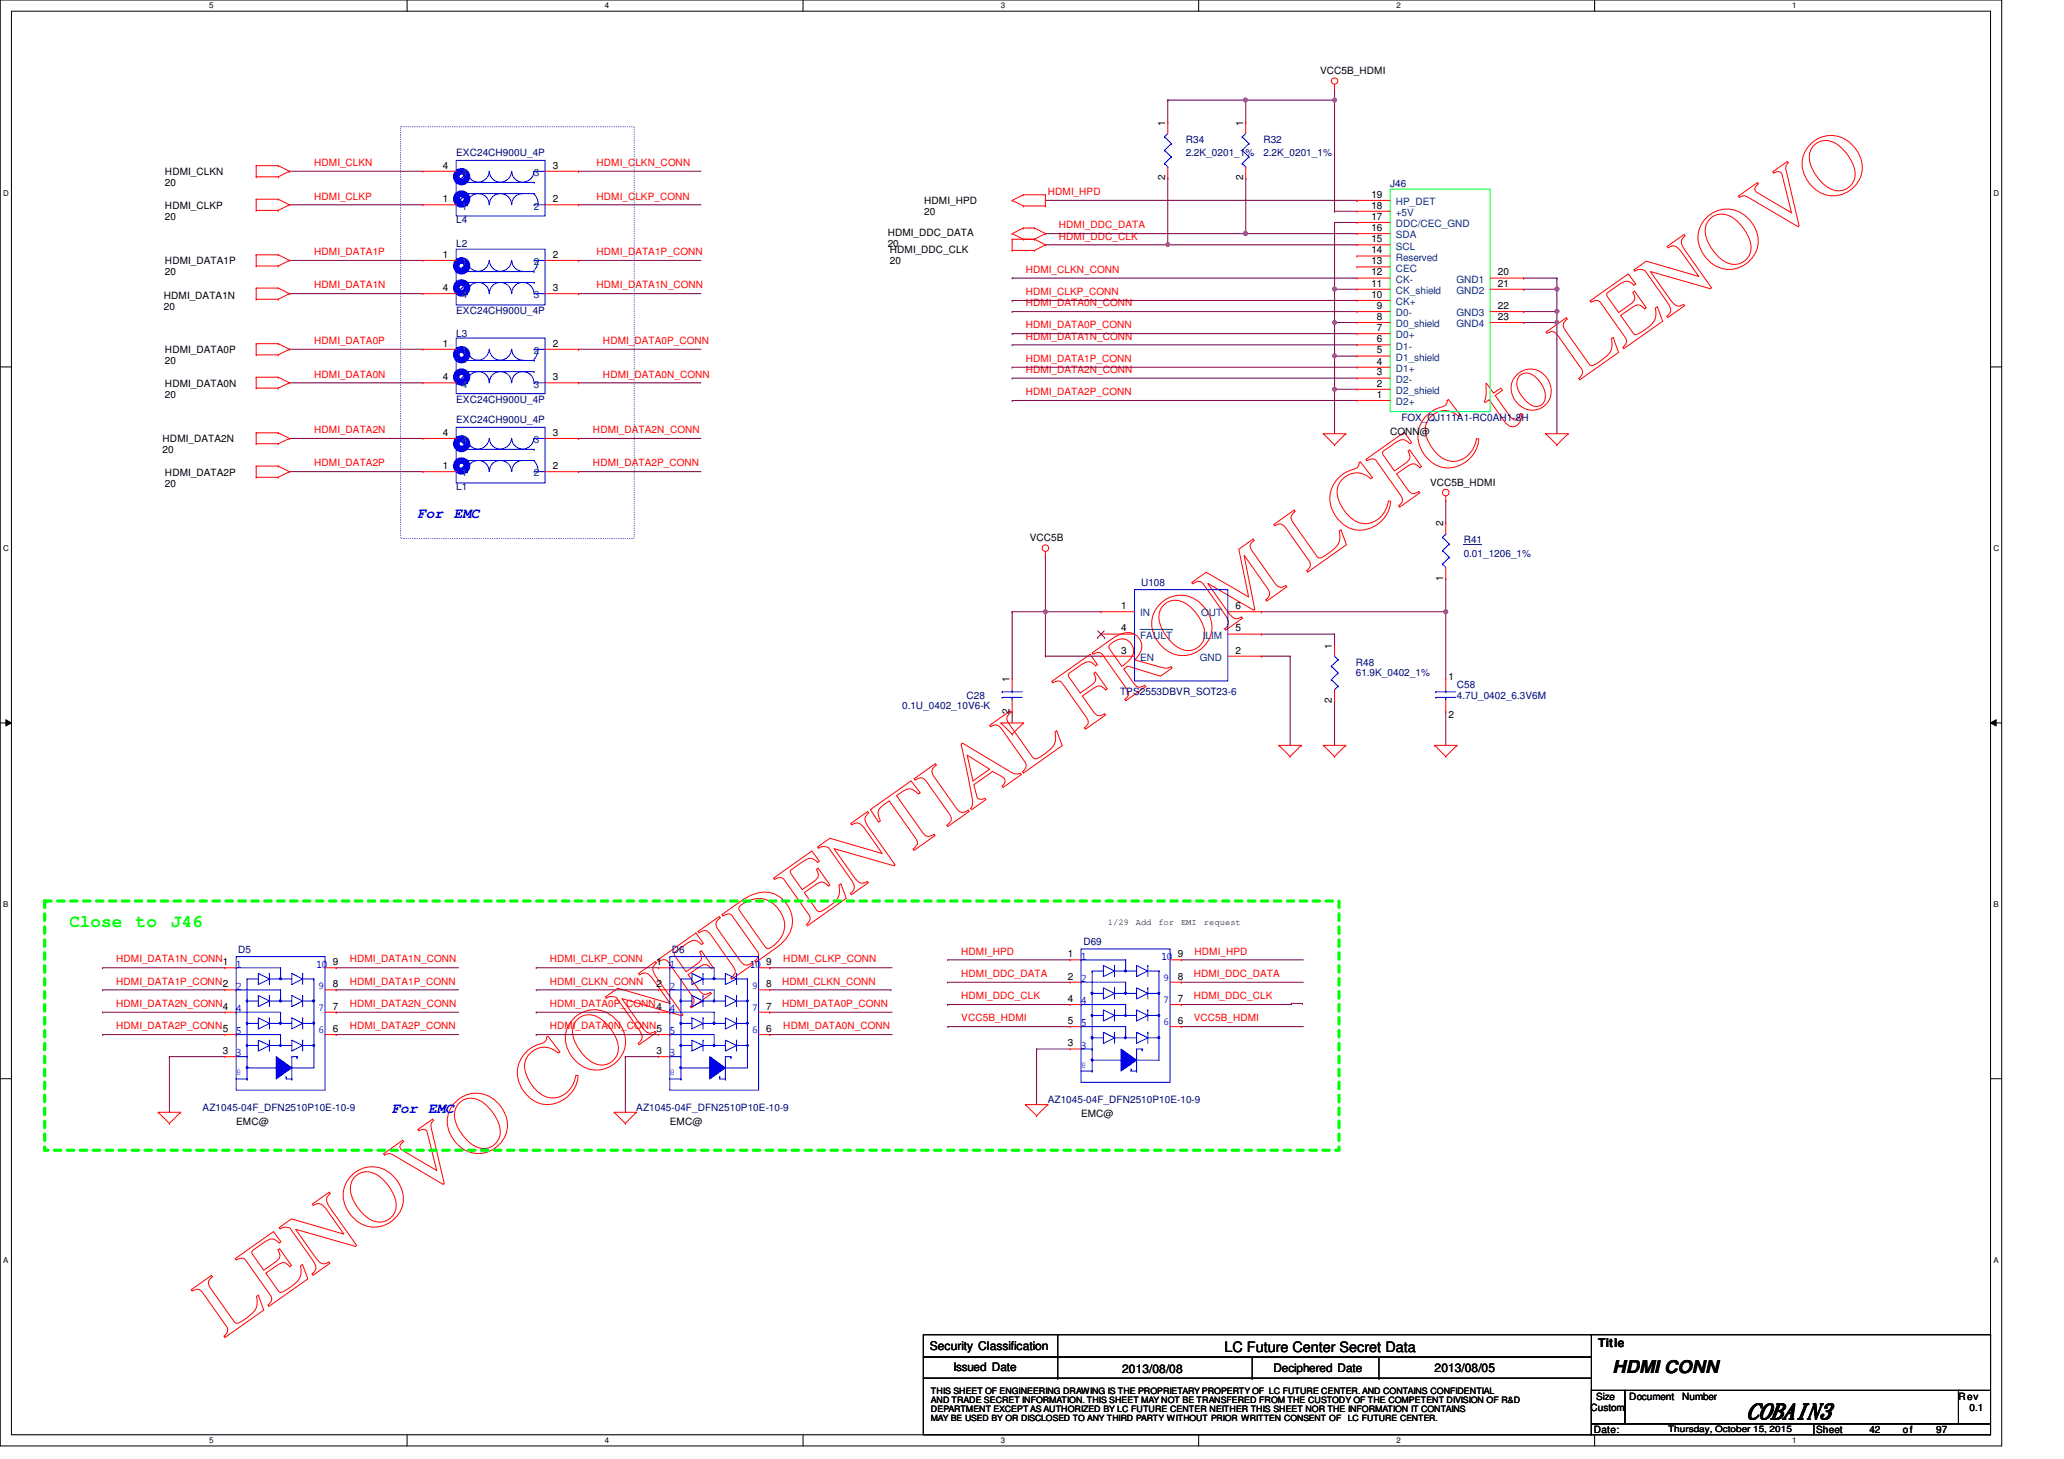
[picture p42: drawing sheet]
<svg xmlns="http://www.w3.org/2000/svg" width="297mm" height="210mm" viewBox="0 0 297 210" stroke-linecap="round" stroke-linejoin="round" font-family="sans-serif">
<defs><g id="words">
<text font-size="12.7" fill="#f00" x="32.2" y="192.5" transform="rotate(-35 32.2 192.5)">LENOVO CONFIDENTIAL FROM LCFC to LENOVO</text>
<text font-size="3.2" x="251.4" y="204">COBAIN3</text>
<g font-size="2.5" fill="#0f0">
<text x="10" y="133.3">Close</text>
<text x="19.6" y="133.3">to</text>
<text x="24.6" y="133.3">J46</text>
</g>
<text font-size="2.5" x="232.1" y="197.6">HDMI CONN</text>
<g font-size="2.1" fill="#00f">
<text x="60.1" y="74.5">For EMC</text>
<text x="56.4" y="160.1">For EMC</text>
</g>
<text font-size="2.1" x="176.2" y="194.4">LC Future Center Secret Data</text>
<g font-size="1.7">
<text x="133.8" y="194.3">Security Classification</text>
<text x="137.2" y="197.2">Issued Date</text>
<text x="161.5" y="197.5">2013/08/08</text>
<text x="183.3" y="197.4">Deciphered Date</text>
<text x="206.5" y="197.3">2013/08/05</text>
<text x="230" y="193.8">Title</text>
</g>
<g font-size="1.4">
<text x="190" y="10.6">VCC5B_HDMI</text>
<text x="167.7" y="18.1" transform="rotate(-90 167.7 18.1)">1</text>
<text x="178.9" y="18.1" transform="rotate(-90 178.9 18.1)">1</text>
<text x="23.7" y="25.2">HDMI_CLKN</text>
<text x="23.7" y="26.8">20</text>
<text x="63.8" y="29.1">1</text>
<text x="63.8" y="24.3">4</text>
<text x="79.5" y="29.1">2</text>
<text x="79.5" y="24.3">3</text>
<text x="133" y="29.4">HDMI_HPD</text>
<text x="167.7" y="25.9" transform="rotate(-90 167.7 25.9)">2</text>
<text x="178.9" y="25.9" transform="rotate(-90 178.9 25.9)">2</text>
<text x="197.4" y="28.4">19</text>
<text x="23.7" y="30">HDMI_CLKP</text>
<text x="23.7" y="31.6">20</text>
<text x="127.8" y="34">HDMI_DDC_DATA</text>
<text x="127.8" y="35.6">20</text>
<text x="133" y="31">20</text>
<text x="197.4" y="34.8">15</text>
<text x="197.4" y="33.2">16</text>
<text x="197.4" y="31.6">17</text>
<text x="197.4" y="30">18</text>
<text x="23.7" y="38">HDMI_DATA1P</text>
<text x="23.7" y="39.6">20</text>
<text x="63.8" y="37.1">1</text>
<text x="63.8" y="41.9">4</text>
<text x="79.5" y="37.1">2</text>
<text x="79.5" y="41.9">3</text>
<text x="128.1" y="36.4">HDMI_DDC_CLK</text>
<text x="128.1" y="38">20</text>
<text x="197.4" y="41.2">11</text>
<text x="197.4" y="39.6">12</text>
<text x="197.4" y="38">13</text>
<text x="197.4" y="36.4">14</text>
<text x="215.6" y="39.6">20</text>
<text x="215.6" y="41.2">21</text>
<text x="23.6" y="43">HDMI_DATA1N</text>
<text x="23.6" y="44.6">20</text>
<text x="197.4" y="42.8">10</text>
<text x="198.2" y="47.6">7</text>
<text x="198.2" y="46">8</text>
<text x="198.2" y="44.5">9</text>
<text x="215.6" y="44.5">22</text>
<text x="215.6" y="46">23</text>
<text x="23.7" y="50.8">HDMI_DATA0P</text>
<text x="23.7" y="52.4">20</text>
<text x="63.8" y="49.9">1</text>
<text x="79.5" y="49.9">2</text>
<text x="198.2" y="52.5">4</text>
<text x="198.2" y="50.8">5</text>
<text x="198.2" y="49.2">6</text>
<text x="23.7" y="55.6">HDMI_DATA0N</text>
<text x="23.7" y="57.2">20</text>
<text x="63.8" y="54.7">4</text>
<text x="79.5" y="54.7">3</text>
<text x="198.2" y="57.2">1</text>
<text x="198.2" y="55.6">2</text>
<text x="198.2" y="54">3</text>
<text x="23.4" y="63.6">HDMI_DATA2N</text>
<text x="23.4" y="65.2">20</text>
<text x="63.8" y="62.7">4</text>
<text x="79.5" y="62.7">3</text>
<text x="200.1" y="62.7">CONN@</text>
<text x="23.7" y="68.4">HDMI_DATA2P</text>
<text x="23.7" y="70">20</text>
<text x="63.8" y="67.5">1</text>
<text x="79.5" y="67.5">2</text>
<text x="205.8" y="69.9">VCC5B_HDMI</text>
<text x="148.2" y="77.9">VCC5B</text>
<text x="207.7" y="75.7" transform="rotate(-90 207.7 75.7)">2</text>
<text x="207.7" y="83.5" transform="rotate(-90 207.7 83.5)">1</text>
<text x="161.4" y="87.6">1</text>
<text x="177.8" y="87.6">6</text>
<text x="161.4" y="90.8">4</text>
<text x="161.4" y="94">3</text>
<text x="177.8" y="90.8">5</text>
<text x="177.8" y="94">2</text>
<text x="191.7" y="93.3" transform="rotate(-90 191.7 93.3)">1</text>
<text x="145.3" y="98.1" transform="rotate(-90 145.3 98.1)">1</text>
<text x="191.7" y="101.1" transform="rotate(-90 191.7 101.1)">2</text>
<text x="208.4" y="97.8">1</text>
<text x="145.3" y="102.7" transform="rotate(-90 145.3 102.7)">2</text>
<text x="208.4" y="103.3">2</text>
<text x="153.7" y="137.7">1</text>
<text x="169.5" y="137.7">9</text>
<text x="32.1" y="138.9">1</text>
<text x="32.1" y="142">2</text>
<text x="47.9" y="138.9">9</text>
<text x="47.9" y="142">8</text>
<text x="94.5" y="138.9">1</text>
<text x="94.5" y="142">2</text>
<text x="110.3" y="138.9">9</text>
<text x="110.3" y="142">8</text>
<text x="153.7" y="140.9">2</text>
<text x="169.5" y="140.9">8</text>
<text x="32.1" y="145.2">4</text>
<text x="32.1" y="148.5">5</text>
<text x="47.9" y="148.5">6</text>
<text x="47.9" y="145.2">7</text>
<text x="94.5" y="145.2">4</text>
<text x="94.5" y="148.5">5</text>
<text x="110.3" y="148.5">6</text>
<text x="110.3" y="145.2">7</text>
<text x="153.7" y="144.1">4</text>
<text x="153.7" y="147.3">5</text>
<text x="169.5" y="147.3">6</text>
<text x="169.5" y="144.1">7</text>
<text x="32.1" y="151.6">3</text>
<text x="94.5" y="151.6">3</text>
<text x="153.7" y="150.5">3</text>
<text x="34" y="161.9">EMC@</text>
<text x="96.4" y="161.9">EMC@</text>
<text x="155.6" y="160.7">EMC@</text>
<text x="228.9" y="203">Custom</text>
<text x="229.7" y="201.4">Size</text>
<text x="234.5" y="201.4">Document</text>
<text x="242.1" y="201.4">Number</text>
<text x="281.9" y="201.4">Rev</text>
<text x="283.5" y="203">0.1</text>
<text x="229.4" y="206.2">Date:</text>
<text x="261.4" y="206.2">Sheet</text>
<text x="269" y="206.2">42</text>
<text x="273.9" y="206.2">of</text>
<text x="278.6" y="206.2">97</text>
</g>
<g font-size="1.4" fill="#f00">
<text x="45.2" y="23.9">HDMI_CLKN</text>
<text x="85.8" y="23.9">HDMI_CLKN_CONN</text>
<text x="45.2" y="28.7">HDMI_CLKP</text>
<text x="85.8" y="28.7">HDMI_CLKP_CONN</text>
<text x="150.8" y="28.1">HDMI_HPD</text>
<text x="152.4" y="34.5">HDMI_DDC_CLK</text>
<text x="152.4" y="32.9">HDMI_DDC_DATA</text>
<text x="45.2" y="36.7">HDMI_DATA1P</text>
<text x="45.2" y="41.5">HDMI_DATA1N</text>
<text x="85.8" y="41.5">HDMI_DATA1N_CONN</text>
<text x="85.8" y="36.7">HDMI_DATA1P_CONN</text>
<text x="147.6" y="39.2">HDMI_CLKN_CONN</text>
<text x="147.6" y="44.1">HDMI_DATA0N_CONN</text>
<text x="147.6" y="42.5">HDMI_CLKP_CONN</text>
<text x="147.6" y="47.2">HDMI_DATA0P_CONN</text>
<text x="45.2" y="49.5">HDMI_DATA0P</text>
<text x="86.8" y="49.5">HDMI_DATA0P_CONN</text>
<text x="147.6" y="53.6">HDMI_DATA2N_CONN</text>
<text x="147.6" y="52.1">HDMI_DATA1P_CONN</text>
<text x="147.6" y="48.9">HDMI_DATA1N_CONN</text>
<text x="45.2" y="54.3">HDMI_DATA0N</text>
<text x="86.8" y="54.3">HDMI_DATA0N_CONN</text>
<text x="147.6" y="56.9">HDMI_DATA2P_CONN</text>
<text x="45.2" y="62.3">HDMI_DATA2N</text>
<text x="85.3" y="62.3">HDMI_DATA2N_CONN</text>
<text x="45.2" y="67.1">HDMI_DATA2P</text>
<text x="85.3" y="67.1">HDMI_DATA2P_CONN</text>
<text x="138.3" y="137.3">HDMI_HPD</text>
<text x="171.9" y="137.3">HDMI_HPD</text>
<text x="16.7" y="138.5">HDMI_DATA1N_CONN</text>
<text x="16.7" y="141.6">HDMI_DATA1P_CONN</text>
<text x="50.3" y="138.5">HDMI_DATA1N_CONN</text>
<text x="50.3" y="141.6">HDMI_DATA1P_CONN</text>
<text x="79.1" y="138.5">HDMI_CLKP_CONN</text>
<text x="79.1" y="141.6">HDMI_CLKN_CONN</text>
<text x="112.6" y="141.6">HDMI_CLKN_CONN</text>
<text x="112.7" y="138.5">HDMI_CLKP_CONN</text>
<text x="138.3" y="143.8">HDMI_DDC_CLK</text>
<text x="138.3" y="140.5">HDMI_DDC_DATA</text>
<text x="171.8" y="140.5">HDMI_DDC_DATA</text>
<text x="171.8" y="143.8">HDMI_DDC_CLK</text>
<text x="16.7" y="144.9">HDMI_DATA2N_CONN</text>
<text x="16.7" y="148.1">HDMI_DATA2P_CONN</text>
<text x="50.3" y="144.9">HDMI_DATA2N_CONN</text>
<text x="50.3" y="148.1">HDMI_DATA2P_CONN</text>
<text x="79.1" y="148.1">HDMI_DATA0N_CONN</text>
<text x="79.1" y="144.9">HDMI_DATA0P_CONN</text>
<text x="112.6" y="144.9">HDMI_DATA0P_CONN</text>
<text x="112.7" y="148.1">HDMI_DATA0N_CONN</text>
<text x="138.3" y="146.9">VCC5B_HDMI</text>
<text x="171.8" y="146.9">VCC5B_HDMI</text>
</g>
<g font-size="1.4" fill="#000080">
<text x="65.7" y="22.5">EXC24CH900U_4P</text>
<text x="170.6" y="20.6">R34</text>
<text x="170.6" y="22.5">2.2K_0201_1%</text>
<text x="181.8" y="20.6">R32</text>
<text x="181.8" y="22.5">2.2K_0201_1%</text>
<text x="200.1" y="27">J46</text>
<text x="65.7" y="32.1">L4</text>
<text x="65.7" y="35.6">L2</text>
<text x="65.7" y="45.2">EXC24CH900U_4P</text>
<text x="65.7" y="48.4">L3</text>
<text x="65.7" y="58">EXC24CH900U_4P</text>
<text x="65.7" y="60.9">EXC24CH900U_4P</text>
<text x="201.7" y="60.6">FOX_QJ111A1-RC0AH1-8H</text>
<text x="65.7" y="70.5">L1</text>
<text x="210.6" y="78.2">R41</text>
<text x="210.6" y="80.1">0.01_1206_1%</text>
<text x="164.2" y="84.2">U108</text>
<text x="195.1" y="95.8">R48</text>
<text x="139.1" y="100.6">C28</text>
<text x="161.2" y="99.9">TPS2553DBVR_SOT23-6</text>
<text x="195.1" y="97.2">61.9K_0402_1%</text>
<text x="209.7" y="99">C58</text>
<text x="209.7" y="100.6">4.7U_0402_6.3V6M</text>
<text x="129.8" y="102">0.1U_0402_10V6-K</text>
<text x="34.3" y="137.1">D5</text>
<text x="96.7" y="137.1">D6</text>
<text x="155.9" y="135.9">D69</text>
<text x="29.2" y="159.8">AZ1045-04F_DFN2510P10E-10-9</text>
<text x="91.6" y="159.8">AZ1045-04F_DFN2510P10E-10-9</text>
<text x="150.8" y="158.7">AZ1045-04F_DFN2510P10E-10-9</text>
</g>
<g font-size="1.4" fill="#004080">
<text x="66.5" y="25.3">4</text>
<text x="76.8" y="25.3">3</text>
<text x="200.9" y="29.5">HP_DET</text>
<text x="66.5" y="30.1">1</text>
<text x="76.8" y="30.1">2</text>
<text x="200.9" y="35.9">SCL</text>
<text x="200.9" y="34.3">SDA</text>
<text x="200.9" y="32.7">DDC/CEC_GND</text>
<text x="200.9" y="31.1">+5V</text>
<text x="66.5" y="38.1">1</text>
<text x="76.8" y="38.1">2</text>
<text x="200.9" y="40.7">CK-</text>
<text x="200.9" y="39.1">CEC</text>
<text x="200.9" y="37.5">Reserved</text>
<text x="209.6" y="40.7">GND1</text>
<text x="66.5" y="42.9">4</text>
<text x="76.8" y="42.9">3</text>
<text x="200.9" y="47.1">D0_shield</text>
<text x="200.9" y="45.5">D0-</text>
<text x="200.9" y="43.9">CK+</text>
<text x="200.9" y="42.3">CK_shield</text>
<text x="209.6" y="42.3">GND2</text>
<text x="209.6" y="45.5">GND3</text>
<text x="209.6" y="47.1">GND4</text>
<text x="66.5" y="50.9">1</text>
<text x="76.8" y="50.9">2</text>
<text x="200.9" y="53.5">D1+</text>
<text x="200.9" y="51.9">D1_shield</text>
<text x="200.9" y="50.3">D1-</text>
<text x="200.9" y="48.7">D0+</text>
<text x="66.5" y="55.8">4</text>
<text x="76.8" y="55.8">3</text>
<text x="200.9" y="58.3">D2+</text>
<text x="200.9" y="56.7">D2_shield</text>
<text x="200.9" y="55.1">D2-</text>
<text x="66.5" y="63.8">4</text>
<text x="76.8" y="63.8">3</text>
<text x="66.5" y="68.5">1</text>
<text x="76.8" y="68.5">2</text>
<text x="164.1" y="88.7">IN</text>
<text x="172.8" y="88.7">OUT</text>
<text x="164.1" y="91.9">FAULT</text>
<text x="164.1" y="95.1">EN</text>
<text x="172.7" y="95.1">GND</text>
<text x="173.1" y="91.9">ILIM</text>
</g>
<g font-size="1.4" fill="#00f">
<text x="34" y="142.4">2</text>
<text x="34" y="139.2">1</text>
<text x="45.5" y="139.2">10</text>
<text x="96.4" y="142.4">2</text>
<text x="96.4" y="139.2">1</text>
<text x="107.9" y="139.2">10</text>
<text x="155.6" y="141.3">2</text>
<text x="155.6" y="138.1">1</text>
<text x="167.2" y="138.1">10</text>
<text x="34" y="148.8">5</text>
<text x="34" y="145.6">4</text>
<text x="96.4" y="148.8">5</text>
<text x="96.4" y="145.6">4</text>
<text x="155.6" y="147.7">5</text>
<text x="155.6" y="144.5">4</text>
<text x="34" y="152">3</text>
<text x="96.4" y="152">3</text>
<text x="155.6" y="150.9">3</text>
</g>
<g font-size="1.3">
<text x="159.4" y="133.1">1/29</text>
<text x="163.4" y="133.1">Add</text>
<text x="166.7" y="133.1">for</text>
<text x="170" y="133.1">EMI</text>
<text x="173.3" y="133.1">request</text>
<text x="134" y="200.6">THIS SHEET OF ENGINEERING DRAWING IS THE PROPRIETARY PROPERTY OF LC FUTURE CENTER. AND CONTAINS CONFIDENTIAL</text>
<text x="134" y="201.9">AND TRADE SECRET INFORMATION. THIS SHEET MAY NOT BE TRANSFERED FROM THE CUSTODY OF THE COMPETENT DIVISION OF R&amp;D</text>
<text x="134" y="203.2">DEPARTMENT EXCEPT AS AUTHORIZED BY LC FUTURE CENTER NEITHER THIS SHEET NOR THE INFORMATION IT CONTAINS</text>
<text x="240.1" y="206">Thursday, October 15, 2015</text>
</g>
<g font-size="1.3" fill="#00f">
<text x="45.9" y="142.3">9</text>
<text x="108.3" y="142.3">9</text>
<text x="167.5" y="141.1">9</text>
<text x="45.9" y="145.5">7</text>
<text x="45.9" y="148.7">6</text>
<text x="108.3" y="145.5">7</text>
<text x="108.3" y="148.7">6</text>
<text x="167.5" y="144.4">7</text>
<text x="167.5" y="147.5">6</text>
<text x="34" y="154.7">8</text>
<text x="96.4" y="154.7">8</text>
<text x="155.6" y="153.6">8</text>
</g>
<g font-size="1.2">
<text x="134" y="204.5">MAY BE USED BY OR DISCLOSED TO ANY THIRD PARTY WITHOUT PRIOR WRITTEN CONSENT OF</text>
<text x="194" y="204.5">LC FUTURE CENTER.</text>
</g>
<g font-size="1.1">
<text x="30.1" y="1.1">5</text>
<text x="87" y="1.1">4</text>
<text x="144" y="1.1">3</text>
<text x="201" y="1.1">2</text>
<text x="257.9" y="1.1">1</text>
<text x=".5" y="28.2">D</text>
<text x="286.9" y="28.2">D</text>
<text x=".5" y="79.3">C</text>
<text x="286.9" y="79.3">C</text>
<text x=".5" y="130.6">B</text>
<text x="286.9" y="130.6">B</text>
<text x=".5" y="181.7">A</text>
<text x="286.9" y="181.7">A</text>
<text x="30.1" y="207.6">5</text>
<text x="87" y="207.6">4</text>
<text x="144" y="207.6">3</text>
<text x="201" y="207.6">2</text>
<text x="257.9" y="207.6">1</text>
</g>
</g></defs>
<path d="M0 0h288.1v208h-288.1zM1.6 1.6h284.9v204.8h-284.9z" fill="none" stroke="#000" stroke-width=".14"/>
<g fill="#fff">
<path d="M30.1 .2h.6v1.2h-.6z"/>
<path d="M30.1 206.6h.6v1.2h-.6z"/>
</g>
<path d="M58.6 0v1.6M58.6 206.4v1.6" fill="none" stroke="#000" stroke-width=".14"/>
<g fill="#fff">
<path d="M87 .2h.6v1.2h-.6z"/>
<path d="M87 206.6h.6v1.2h-.6z"/>
</g>
<path d="M115.6 0v1.6M115.6 206.4v1.6" fill="none" stroke="#000" stroke-width=".14"/>
<g fill="#fff">
<path d="M144 .2h.6v1.2h-.6z"/>
<path d="M144 206.6h.6v1.2h-.6z"/>
</g>
<path d="M172.5 0v1.6M172.5 206.4v1.6" fill="none" stroke="#000" stroke-width=".14"/>
<g fill="#fff">
<path d="M201 .2h.5v1.2h-.5z"/>
<path d="M201 206.6h.5v1.2h-.5z"/>
</g>
<path d="M229.5 0v1.6M229.5 206.4v1.6" fill="none" stroke="#000" stroke-width=".14"/>
<g fill="#fff">
<path d="M257.9 .2h.6v1.2h-.6z"/>
<path d="M257.9 206.6h.6v1.2h-.6z"/>
<path d="M.5 27.2h.7v1.2h-.7z"/>
<path d="M286.9 27.2h.8v1.2h-.8z"/>
<path d="M.5 78.4h.7v1.1h-.7z"/>
<path d="M286.9 78.4h.8v1.1h-.8z"/>
</g>
<path d="M0 52.8h1.6M286.5 52.8h1.6" fill="none" stroke="#000" stroke-width=".14"/>
<g fill="#fff">
<path d="M.5 129.6h.7v1.2h-.7z"/>
<path d="M286.9 129.6h.7v1.2h-.7z"/>
</g>
<path d="M0 104h1.6M.8 103.5l.8 .5-.8 .4zM286.5 104l.8-.5v.9zM286.5 104h1.6" fill="none" stroke="#000" stroke-width=".14"/>
<path d="M.8 103.5l.8 .5-.8 .4zM286.5 104l.8-.5v.9z" fill="#000"/>
<g fill="#fff">
<path d="M.5 180.8h.7v1.1h-.7z"/>
<path d="M286.9 180.8h.7v1.1h-.7z"/>
</g>
<path d="M0 155.2h1.6M286.5 155.2h1.6" fill="none" stroke="#000" stroke-width=".14"/>
<path d="M57.7 18.2h33.6v59.3h-33.6z" fill="none" stroke="#00f" stroke-width=".14" stroke-dasharray="0 .3"/>
<path d="M6.4 129.6h186.3v35.9h-186.3z" fill="none" stroke="#0f0" stroke-width=".47" stroke-dasharray=".9 .9"/>
<path d="M192.1 32h.1M192.1 32v9.6M192.1 46.4h.1M192.1 46.4h3.2" fill="none" stroke="#800040" stroke-width=".14"/>
<circle cx="192.1" cy="41.6" r=".31" fill="#f0f"/>
<circle cx="192.1" cy="41.6" r=".31" fill="none" stroke="#f0f" stroke-width=".14"/>
<path d="M192.1 41.6h.1M192.1 41.6v4.8" fill="none" stroke="#800040" stroke-width=".14"/>
<circle cx="192.1" cy="46.4" r=".3" fill="#f0f"/>
<circle cx="192.1" cy="46.4" r=".3" fill="none" stroke="#f0f" stroke-width=".14"/>
<path d="M192.1 46.4h.1M192.1 51.2h.1M192.1 46.4v9.6" fill="none" stroke="#800040" stroke-width=".14"/>
<circle cx="192.1" cy="56" r=".3" fill="#f0f"/>
<circle cx="192.1" cy="56" r=".3" fill="none" stroke="#f0f" stroke-width=".14"/>
<circle cx="192.1" cy="51.2" r=".3" fill="#f0f"/>
<circle cx="192.1" cy="51.2" r=".3" fill="none" stroke="#f0f" stroke-width=".14"/>
<g fill="none" stroke="#800040" stroke-width=".14">
<path d="M41.7 24.6h.1M41.7 29.5h.1M41.7 24.6h19.2M41.7 29.5h19.2M83.3 29.5h.1M83.3 24.6h.1M83.3 24.6h17.6M83.3 29.5h17.6M150.4 35.2h.1M150.4 33.6h.1M150.4 35.2h17.7M150.4 33.6h28.9"/>
<path d="M192.1 32h.1M192.1 30.4h.1M192.1 32h3.2M192.1 30.4h3.2M145.7 44.8h.1M145.7 57.6h.1M145.7 54.4h.1M145.7 52.8h.1M145.7 49.6h.1M145.7 43.2h.1M145.7 40h.1M145.7 48h.1"/>
<path d="M145.7 44.8h49.6M145.7 57.6h49.6M145.7 54.4h49.6M145.7 52.8h49.6M145.7 49.6h49.6M145.7 43.2h49.6M145.7 40h49.6M145.7 48h49.6M192.1 41.6h.1M192.1 51.2h.1M192.1 56h.1M192.1 41.6h3.2"/>
<path d="M192.1 51.2h3.2M192.1 56v6.4M192.1 56h3.2M83.3 63.1h.1M83.3 67.9h.1M83.3 63.1h17.6M83.3 67.9h17.6M145.7 88h.1M145.7 88v9.6M150.4 80h.1M150.4 88h.1M150.4 94.4h.1"/>
<path d="M150.4 80v14.4M150.4 88h8.1M150.4 94.4h8.1M145.7 102.4h.1M145.7 102.4v1.6M14.8 145.6h.1M14.8 148.8h.1M14.8 145.6h17.6M14.8 148.8h17.6M24.4 152h.1M24.4 152h8M24.4 152v8"/>
<path d="M48.4 145.6h.1M48.4 148.8h.1M48.4 145.6h17.6M48.4 148.8h17.6M90 152h.1M90 152h4.8M90 152v8"/>
</g>
<circle cx="150.5" cy="88" r=".3" fill="#f0f"/>
<circle cx="150.5" cy="88" r=".3" fill="none" stroke="#f0f" stroke-width=".14"/>
<path d="M208.1 72h.1M208.1 72v3.2M145.7 88h.1M145.7 88h4.7M181.5 88h.1M181.5 88h26.6" fill="none" stroke="#800040" stroke-width=".14"/>
<circle cx="208.1" cy="88" r=".3" fill="#f0f"/>
<circle cx="208.1" cy="88" r=".3" fill="none" stroke="#f0f" stroke-width=".14"/>
<g fill="none" stroke="#800040" stroke-width=".14">
<path d="M168.1 14.4h.1M168.1 14.4h11.2M168.1 14.4v3.2M192.1 12.8h.1M192.1 14.4h.1M192.1 12.8v17.6M181.5 94.4h.1M181.5 91.2h.1M181.5 94.4h4.2M181.5 91.2h10.6M185.7 94.4h.1M185.7 94.4v12.8"/>
<path d="M192.1 91.2h.1M192.1 91.2v1.6M208.1 83.2h.1M208.1 88h.1M208.1 83.2v14.4M192.1 100.8h.1M192.1 100.8v6.4M208.1 102.4h.1M208.1 102.4v4.8"/>
</g>
<circle cx="192.1" cy="14.4" r=".3" fill="#f0f"/>
<circle cx="192.1" cy="14.4" r=".3" fill="none" stroke="#f0f" stroke-width=".14"/>
<path d="M179.3 14.4h.1M179.3 14.4v3.2M179.3 14.4h12.8" fill="none" stroke="#800040" stroke-width=".14"/>
<circle cx="179.2" cy="14.4" r=".3" fill="#f0f"/>
<circle cx="179.2" cy="14.4" r=".3" fill="none" stroke="#f0f" stroke-width=".14"/>
<path d="M150.4 28.8h44.9M168.1 25.6h.1M168.1 25.6v9.6M179.3 25.6h.1M179.3 33.6h.1M179.3 25.6v8M179.3 33.6h16M195.3 28.8h.1" fill="none" stroke="#800040" stroke-width=".14"/>
<circle cx="179.2" cy="33.6" r=".31" fill="#f0f"/>
<circle cx="179.2" cy="33.6" r=".31" fill="none" stroke="#f0f" stroke-width=".14"/>
<path d="M168.1 35.2h.1M168.1 35.2h27.2" fill="none" stroke="#800040" stroke-width=".14"/>
<circle cx="168.1" cy="35.2" r=".3" fill="#f0f"/>
<circle cx="168.1" cy="35.2" r=".3" fill="none" stroke="#f0f" stroke-width=".14"/>
<g fill="none" stroke="#800040" stroke-width=".14">
<path d="M41.7 37.5h.1M41.7 37.5h19.2M83.3 37.5h.1M83.3 37.5h17.6M41.7 42.2h.1M41.7 55.1h.1M41.7 50.2h.1M41.7 42.2h19.2M41.7 55.1h19.2M41.7 50.2h19.2M83.3 42.2h.1M83.3 55.1h.1"/>
<path d="M83.3 50.2h.1M83.3 42.2h17.6M83.3 55.1h17.6M83.3 50.2h17.6M224.1 40h.1M224.1 40v1.6M41.7 67.9h.1M41.7 63.1h.1M41.7 67.9h19.2M41.7 63.1h19.2M14.8 139.2h.1M14.8 139.2h17.6"/>
<path d="M48.4 139.2h.1M48.4 139.2h17.6M136.4 138.1h.1M136.4 138.1h17.6M170 138.1h.1M170 138.1h17.6M14.8 142.4h.1M14.8 142.4h17.6M48.4 142.4h.1M48.4 142.4h17.6M136.4 144.5h.1M136.4 141.3h.1"/>
<path d="M136.4 147.7h.1M136.4 147.7h17.6M136.4 144.5h17.6M136.4 141.3h17.6M149.2 150.9h.1M149.2 150.9h4.8M149.2 150.9v8M170 147.7h.1M170 141.3h.1M170 144.5h.1M170 147.7h17.6M170 141.3h17.6"/>
<path d="M185.8 144.4h.1M185.8 144.4v.1h-15.8M185.8 144.4h1.6M187.4 144.4h.1"/>
</g>
<circle cx="224.1" cy="41.6" r=".31" fill="#f0f"/>
<circle cx="224.1" cy="41.6" r=".31" fill="none" stroke="#f0f" stroke-width=".14"/>
<path d="M219.3 40h.1M219.3 41.6h.1M219.3 40h4.8M219.3 41.6h4.8M224.1 41.6h.1M224.1 41.6v3.2" fill="none" stroke="#800040" stroke-width=".14"/>
<circle cx="224.1" cy="44.8" r=".3" fill="#f0f"/>
<circle cx="224.1" cy="44.8" r=".3" fill="none" stroke="#f0f" stroke-width=".14"/>
<path d="M219.3 44.8h.1M219.3 46.4h.1M219.3 44.8h4.8M219.3 46.4h4.8M224.1 44.8h.1M224.1 46.4h.1M224.1 44.8v17.6" fill="none" stroke="#800040" stroke-width=".14"/>
<circle cx="224.1" cy="46.4" r=".3" fill="#f0f"/>
<circle cx="224.1" cy="46.4" r=".3" fill="none" stroke="#f0f" stroke-width=".14"/>
<g fill="none" stroke="#800040" stroke-width=".14">
<path d="M77.2 139.2h.1M77.2 139.2h17.6M110.8 139.2h.1M110.8 139.2h17.6M77.2 142.4h.1M77.2 148.8h.1M77.2 145.6h.1M77.2 142.4h17.6M77.2 148.8h17.6M77.2 145.6h17.6M110.8 148.8h.1M110.8 145.6h.1"/>
<path d="M110.8 142.4h17.4M110.8 148.8h17.6M110.8 145.6h17.6M128.2 142.4h.1"/>
</g>
<g fill="none" stroke="#f00" stroke-width=".14">
<path d="M179.3 17.6h.1M179.3 17.6v1.6M192.1 12.8h.1M192.1 12.1v.7M36.9 23.8h.1M36.9 25.4h.1M36.9 28.7h.1M36.9 30.3h.1M36.9 36.7h.1M36.9 38.3h.1M36.9 23.8h3.1M36.9 23.8v1.6"/>
<path d="M36.9 28.7v1.6M36.9 36.7v1.6M36.9 25.4h3.1M36.9 28.7h3.1M36.9 30.3h3.1M36.9 36.7h3.1M36.9 38.3h3.1M40 23.8h.1M40 25.4h.1M40 28.7h.1M40 30.3h.1M40 36.7h.1"/>
<path d="M40 38.3h.1M40 23.8l1.7 .8M40 28.7l1.7 .8M40 36.7l1.7 .8M41.7 24.6h.1M41.7 29.5h.1M41.7 37.5h.1M41.7 24.6l-1.7 .8M41.7 29.5l-1.7 .8M41.7 37.5l-1.7 .8M145.7 34.4h.1M145.7 36h.1"/>
<path d="M145.7 33.6h.1M145.7 28.8h.1M145.7 34.4h3.2M145.7 34.4v1.6M145.7 36h3.2M145.7 33.6l1.6 .8M145.7 28.8l1.6 .8M147.3 32.8h.1M147.3 34.4h.1M147.3 28h.1M147.3 29.6h.1M147.3 32.8h1.6"/>
<path d="M147.3 32.8l-1.6 .8M147.3 28l-1.6 .8M147.3 28h3.1M147.3 29.6h3.1M148.9 34.4h.1M148.9 36h.1M148.9 32.8h.1M148.9 34.4l1.5 .8M148.9 32.8l1.5 .8M150.4 35.2h.1M150.4 33.6h.1M150.4 28h.1"/>
<path d="M150.4 29.6h.1M150.4 35.2l-1.5 .8M150.4 33.6l-1.5 .8M150.4 28v1.6M179.3 25.6h.1M179.3 24v1.6M36.9 54.3h.1M36.9 55.8h.1M36.9 49.4h.1M36.9 51.1h.1M36.9 41.4h.1M36.9 43.1h.1"/>
<path d="M36.9 41.4v1.7M36.9 49.4v1.7M36.9 54.3v1.5M36.9 54.3h3.1M36.9 55.8h3.1M36.9 49.4h3.1M36.9 51.1h3.1M36.9 41.4h3.1M36.9 43.1h3.1M40 54.3h.1M40 55.8h.1M40 49.4h.1"/>
<path d="M40 51.1h.1M40 41.4h.1M40 43.1h.1M40 54.3l1.7 .8M40 49.4l1.7 .8M40 41.4l1.7 .8M41.7 55.1h.1M41.7 50.2h.1M41.7 42.2h.1M41.7 55.1l-1.7 .7M41.7 50.2l-1.7 .9M41.7 42.2l-1.7 .9"/>
<path d="M36.9 67.1h.1M36.9 68.7h.1M36.9 62.3h.1M36.9 63.8h.1M36.9 62.3v1.5M36.9 67.1v1.6M36.9 67.1h3.1M36.9 68.7h3.1M36.9 62.3h3.1M36.9 63.8h3.1M40 67.1h.1M40 68.7h.1"/>
<path d="M40 62.3h.1M40 63.8h.1M40 67.1l1.7 .8M40 62.3l1.7 .8M41.7 67.9h.1M41.7 63.1h.1M41.7 67.9l-1.7 .8M41.7 63.1l-1.7 .7M150.4 79.4v.6M190.5 62.4h.1M190.5 62.4h3.2M190.5 62.4l1.6 1.6"/>
<path d="M192.1 64h.1M193.7 62.4h.1M193.7 62.4l-1.6 1.6M208.1 72h.1M208.1 71.4v.6M222.5 62.4h.1M222.5 62.4h3.2M222.5 62.4l1.6 1.6M224.1 64h.1M225.7 62.4h.1M225.7 62.4l-1.6 1.6M145.7 97.6h.1"/>
<path d="M145.7 97.6v1.6M150.4 80h.1M192.1 92.8h.1M192.1 92.8v1.6M192.1 99.2v1.6M208.1 97.6h.1M208.1 97.6v1.6M144.1 104h.1M144.1 104h3.2M144.1 104l1.6 1.6M145.7 105.6h.1M145.7 102.4h.1"/>
<path d="M145.7 100.8v1.6M147.3 104h.1M147.3 104l-1.6 1.6M184.1 107.2h.1M184.1 107.2h3.2M184.1 107.2l1.6 1.6M185.7 108.8h.1M187.3 107.2h.1M187.3 107.2l-1.6 1.6M190.5 107.2h.1M190.5 107.2h3.2M190.5 107.2l1.6 1.6"/>
<path d="M192.1 108.8h.1M192.1 100.8h.1M193.7 107.2h.1M193.7 107.2l-1.6 1.6M206.5 107.2h.1M206.5 107.2h3.2M206.5 107.2l1.6 1.6M208.1 108.8h.1M208.1 102.4h.1M208.1 100.8v1.6M209.7 107.2h.1M209.7 107.2l-1.6 1.6"/>
<path d="M147.6 158.9h.1M147.6 158.9h3.2M147.6 158.9l1.6 1.6M150.8 158.9h.1M150.8 158.9l-1.6 1.6M22.8 160h.1M22.8 160h3.2M22.8 160l1.6 1.6M24.4 161.6h.1M26 160h.1M26 160l-1.6 1.6M88.4 160h.1"/>
<path d="M88.4 160h3.2M88.4 160l1.6 1.6M90 161.6h.1M91.6 160h.1M91.6 160l-1.6 1.6M149.2 160.5h.1"/>
<circle cx="192.1" cy="11.7" r=".46"/>
<circle cx="150.4" cy="78.9" r=".47"/>
<circle cx="208.1" cy="70.9" r=".47"/>
</g>
<g fill="none" stroke="#000" stroke-width=".14">
<path d="M132.9 192h96.1v3.2h-96.1zM132.9 195.2h96.1v3.1h-96.1zM132.9 198.3h96.1v8.1h-96.1zM152.2 195.2h.1M152.2 198.3h.1M152.2 192v6.3M180.2 198.3h.1M180.2 195.2v3.1M198.5 198.3h.1M198.5 195.2v3.1M228.9 192h57.6M286.5 192h.1"/>
<path d="M286.5 192v8M229 200h4.8v4.9h-4.8zM229 204.9h32v1.5h-32zM233.8 200h48.1v4.9h-48.1zM261 204.9h25.5v1.5h-25.5zM281.9 200h4.6v4.9h-4.6z"/>
</g>
<g fill="none" stroke="#00f" stroke-width=".14">
<path d="M178.8 19.7h.1M178.8 19.7l.9 1M179.3 19.2l-.5 .5M178.8 21.6h.1M178.8 23.5h.1M178.8 21.6l.9 1M178.8 23.5l.5 .5M179.3 24h.1M179.7 20.7h.1M179.7 22.6h.1M179.7 20.7l-.9 .9M179.7 22.6l-.9 .9"/>
<path d="M65.7 50.2h1.6M65.7 55.1h1.6M67.3 50.2h.1M67.3 50.2a1.57 1.57 0 0 0 1.5 1.6 1.57 1.57 0 0 0 1.6-1.6M67.3 55.1h.1M67.3 55.1a1.57 1.57 0 0 1 1.5-1.6 1.57 1.57 0 0 1 1.6 1.6M67.3 51.9h9.6M67.3 53.5h9.6M70.4 50.2a1.59 1.59 0 0 0 1.6 1.6 1.59 1.59 0 0 0 1.6-1.6M70.4 55.1a1.59 1.59 0 0 1 1.6-1.6 1.59 1.59 0 0 1 1.6 1.6M73.7 50.2a1.59 1.59 0 0 0 1.6 1.6M73.7 55.1a1.59 1.59 0 0 1 1.5-1.6 1.59 1.59 0 0 1 1.6 1.6"/>
<path d="M76.9 50.2h.1M76.9 55.1h.1M76.9 51.9h.1M76.9 53.5h.1M76.9 50.2h1.5M76.9 55.1h1.5M77.5 50.2a2.39 2.39 0 0 1-.7 1.6M144.2 99.5h.1M144.2 99.5h2.9M145.7 99.5h.1M145.7 99.2v.3M191.6 95.8h.1"/>
<path d="M191.6 97.8h.1M191.6 95.8l1 1M191.6 97.8l1 .9M192.1 99.2h.1M192.1 94.4l.5 .5M192.6 94.9h.1M192.6 96.8h.1M192.6 98.7h.1M192.6 94.9l-1 .9M192.6 96.8l-1 1M192.6 98.7l-.5 .5M206.6 99.5h.1"/>
<path d="M206.6 99.5h2.9M208.1 99.5h.1M208.1 99.2v.3M144.2 100.3h.1M144.2 100.3h2.9M145.7 100.3h.1M145.7 100.3v.5M206.6 100.3h.1M206.6 100.3h2.9M208.1 100.3h.1M208.1 100.3v.5"/>
</g>
<circle cx="66.4" cy="51" r=".78" fill="#fff"/>
<circle cx="66.4" cy="51" r=".78" fill="#00f"/>
<circle cx="66.4" cy="51" r=".78" fill="none" stroke="#00f" stroke-width=".93"/>
<circle cx="66.4" cy="54.2" r=".78" fill="#fff"/>
<circle cx="66.4" cy="54.2" r=".78" fill="#00f"/>
<circle cx="66.4" cy="54.2" r=".78" fill="none" stroke="#00f" stroke-width=".93"/>
<path d="M65.7 48.6h12.7v8h-12.7zM34 137.6h12.8v19.2h-12.8zM37.2 143.2l1.6 .8-1.6 .8zM38.8 143.2h.1M38.8 144h.1M38.8 143.2v1.6M38.8 144h3.2M43.6 144h1.6M45.2 144h.1" fill="none" stroke="#00f" stroke-width=".14"/>
<path d="M60.9 50.2h.1M60.9 55.1h.1M60.9 50.2h4.8M60.9 55.1h4.8M78.4 50.2h4.9M78.4 55.1h4.9M83.3 50.2h.1M83.3 55.1h.1" fill="none" stroke="#f00" stroke-width=".14"/>
<path d="M40.2 143.9h.3v.2h-.3z" fill-rule="evenodd" fill="#00f"/>
<path d="M35.6 144h.1M35.6 144h1.6M40.2 143.9h.3v.2h-.3z" fill="none" stroke="#00f" stroke-width=".14"/>
<path d="M35.5 143.9l.2 .1-.1 .1z" fill-rule="evenodd" fill="#00f"/>
<path d="M35.5 143.9l.2 .1-.1 .1z" fill="none" stroke="#00f" stroke-width=".14"/>
<path d="M35.5 150.3h.1v.2h-.1z" fill-rule="evenodd" fill="#00f"/>
<path d="M35.5 150.3h.1v.2h-.1z" fill="none" stroke="#00f" stroke-width=".14"/>
<path d="M35.5 147.1l.2 .1-.1 .2z" fill-rule="evenodd" fill="#00f"/>
<path d="M34 148.8h.1M34 148.8h6.4M35.5 147.1l.2 .1-.1 .2z" fill="none" stroke="#00f" stroke-width=".14"/>
<path d="M40.2 150.3l.3 .1-.2 .1z" fill-rule="evenodd" fill="#00f"/>
<g fill="none" stroke="#00f" stroke-width=".14">
<path d="M34 139.2h.1M34 139.2h6.4v1.6M34 145.6h.1M34 142.4h.1M34 142.4h6.4v1.6M34 145.6h6.4v1.6M35.6 147.2h.1M35.6 150.4h.1M35.6 140.8h.1M35.6 153.6h.1M35.6 147.2h1.6M35.6 150.4h1.6"/>
<path d="M35.6 140.8h1.6M35.6 140.8v12.8M37.2 146.4l1.6 .8-1.6 .8zM37.2 149.6l1.6 .8-1.6 .8zM37.2 140l1.6 .8-1.6 .8zM38.8 147.2h.1M38.8 146.4h.1M38.8 150.4h.1M38.8 149.6h.1M38.8 140h.1M38.8 140.8h.1M38.8 147.2h3.2"/>
<path d="M38.8 140v1.6M38.8 146.4v1.6M38.8 149.6v1.6M38.8 150.4h3.2M38.8 140.8h3.2M40.2 150.3l.3 .1-.2 .1zM40.4 140.8h.1M40.4 144h.1M40.4 150.4h.1M40.4 153.6h.1M40.4 147.2h.1M40.4 148.8v1.6"/>
<path d="M43.6 147.2h1.6M43.6 150.4h1.6M43.6 140.8h1.6M45.2 147.2h.1M45.2 150.4h.1M45.2 140.8h.1M45.2 140.8v12.8h-9.6"/>
</g>
<path d="M40.2 147.1h.3v.2h-.3z" fill-rule="evenodd" fill="#00f"/>
<path d="M40.2 147.1h.3v.2h-.3z" fill="none" stroke="#00f" stroke-width=".14"/>
<path d="M40.2 140.7l.3 .1-.2 .1z" fill-rule="evenodd" fill="#00f"/>
<path d="M40.2 140.7l.3 .1-.2 .1z" fill="none" stroke="#00f" stroke-width=".14"/>
<path d="M35.5 153.5l.2 .1-.1 .2z" fill-rule="evenodd" fill="#00f"/>
<g fill="none" stroke="#00f" stroke-width=".14">
<path d="M34 152h1.6M34 155.2h1.6M35.5 153.5l.2 .1-.1 .2zM35.6 152h.1M35.6 155.2h.1M35.6 153.6v1.6M42 140l1.6 .8-1.6 .8zM42 143.2l1.6 .8-1.6 .8zM42 149.6l1.6 .8-1.6 .8zM42 146.4l1.6 .8-1.6 .8zM43.6 140h.1M43.6 143.2h.1"/>
<path d="M43.6 149.6h.1M43.6 146.4h.1M43.6 140v1.6M43.6 143.2v1.6M43.6 146.4v1.6M43.6 149.6v1.6"/>
</g>
<path d="M45 143.9h.2v.2h-.2z" fill-rule="evenodd" fill="#00f"/>
<path d="M45 143.9h.2v.2h-.2z" fill="none" stroke="#00f" stroke-width=".14"/>
<path d="M45 147.1h.2v.2h-.2z" fill-rule="evenodd" fill="#00f"/>
<path d="M45 147.1h.2v.2h-.2z" fill="none" stroke="#00f" stroke-width=".14"/>
<path d="M45 150.3l.3 .1-.2 .1z" fill-rule="evenodd" fill="#00f"/>
<path d="M42 155.2h.1M42 152v3.2M45 150.3l.3 .1-.2 .1z" fill="none" stroke="#00f" stroke-width=".14"/>
<path d="M39.7 152l2.3 1.6-2.3 1.6z" fill="#00f"/>
<g fill="none" stroke="#00f" stroke-width=".14">
<path d="M167.6 19.7h.1M167.6 19.7l1 1M168.1 19.2l-.5 .5M167.6 21.6h.1M167.6 23.5h.1M167.6 21.6l1 1M167.6 23.5l.5 .5M168.1 24h.1M168.6 20.7h.1M168.6 22.6h.1M168.6 20.7l-1 .9M168.6 22.6l-1 .9"/>
<path d="M96.4 137.6h12.8v19.2h-12.8zM39.7 152l2.3 1.6-2.3 1.6zM41.2 154.9h.1M41.2 154.9v.3h.8M42 155.2h.1M42 152h.8M42.8 152h.1M42.8 152v.4M99.6 143.2l1.6 .8-1.6 .8zM101.2 143.2h.1M101.2 144h.1M101.2 143.2v1.6"/>
<path d="M101.2 144h3.2M106 144h1.6M107.6 144h.1"/>
</g>
<g fill="none" stroke="#f00" stroke-width=".14">
<path d="M168.1 17.6h.1M168.1 17.6v1.6M168.1 25.6h.1M168.1 24v1.6M32.4 139.2h.1M32.4 139.2h1.6M46.8 139.2h1.6M48.4 139.2h.1M32.4 145.6h.1M32.4 148.8h.1M32.4 142.4h.1M32.4 152h.1"/>
<path d="M32.4 145.6h1.6M32.4 148.8h1.6M32.4 142.4h1.6M32.4 152h1.6M46.8 145.6h1.6M46.8 148.8h1.6M46.8 142.4h1.6M48.4 148.8h.1M48.4 145.6h.1M48.4 142.4h.1"/>
</g>
<path d="M102.6 143.9h.3v.2h-.3z" fill-rule="evenodd" fill="#00f"/>
<path d="M98 144h.1M98 144h1.6M102.6 143.9h.3v.2h-.3z" fill="none" stroke="#00f" stroke-width=".14"/>
<path d="M97.9 143.9l.2 .1-.1 .1z" fill-rule="evenodd" fill="#00f"/>
<path d="M97.9 143.9l.2 .1-.1 .1z" fill="none" stroke="#00f" stroke-width=".14"/>
<path d="M97.9 150.3h.1v.2h-.1z" fill-rule="evenodd" fill="#00f"/>
<path d="M97.9 150.3h.1v.2h-.1z" fill="none" stroke="#00f" stroke-width=".14"/>
<path d="M97.9 147.1l.2 .1-.1 .2z" fill-rule="evenodd" fill="#00f"/>
<path d="M96.4 148.8h.1M96.4 148.8h6.4M97.9 147.1l.2 .1-.1 .2z" fill="none" stroke="#00f" stroke-width=".14"/>
<path d="M102.6 150.3l.3 .1-.2 .1z" fill-rule="evenodd" fill="#00f"/>
<g fill="none" stroke="#00f" stroke-width=".14">
<path d="M96.4 139.2h.1M96.4 139.2h6.4v1.6M96.4 145.6h.1M96.4 142.4h.1M96.4 142.4h6.4v1.6M96.4 145.6h6.4v1.6M98 147.2h.1M98 150.4h.1M98 140.8h.1M98 153.6h.1M98 147.2h1.6M98 150.4h1.6"/>
<path d="M98 140.8h1.6M98 140.8v12.8M99.6 146.4l1.6 .8-1.6 .8zM99.6 149.6l1.6 .8-1.6 .8zM99.6 140l1.6 .8-1.6 .8zM101.2 147.2h.1M101.2 146.4h.1M101.2 150.4h.1M101.2 149.6h.1M101.2 140h.1M101.2 140.8h.1M101.2 147.2h3.2"/>
<path d="M101.2 140v1.6M101.2 146.4v1.6M101.2 149.6v1.6M101.2 150.4h3.2M101.2 140.8h3.2M102.6 150.3l.3 .1-.2 .1zM102.8 140.8h.1M102.8 144h.1M102.8 150.4h.1M102.8 153.6h.1M102.8 147.2h.1M102.8 148.8v1.6"/>
<path d="M106 147.2h1.6M106 150.4h1.6M106 140.8h1.6M107.6 147.2h.1M107.6 150.4h.1M107.6 140.8h.1M107.6 140.8v12.8h-9.6"/>
</g>
<path d="M102.6 147.1h.3v.2h-.3z" fill-rule="evenodd" fill="#00f"/>
<path d="M102.6 147.1h.3v.2h-.3z" fill="none" stroke="#00f" stroke-width=".14"/>
<path d="M102.6 140.7l.3 .1-.2 .1z" fill-rule="evenodd" fill="#00f"/>
<path d="M102.6 140.7l.3 .1-.2 .1z" fill="none" stroke="#00f" stroke-width=".14"/>
<path d="M97.9 153.5l.2 .1-.1 .2z" fill-rule="evenodd" fill="#00f"/>
<g fill="none" stroke="#00f" stroke-width=".14">
<path d="M96.4 152h1.6M96.4 155.2h1.6M97.9 153.5l.2 .1-.1 .2zM98 152h.1M98 155.2h.1M98 153.6v1.6M104.4 140l1.6 .8-1.6 .8zM104.4 143.2l1.6 .8-1.6 .8zM104.4 149.6l1.6 .8-1.6 .8zM104.4 146.4l1.6 .8-1.6 .8zM106 140h.1M106 143.2h.1"/>
<path d="M106 149.6h.1M106 146.4h.1M106 140v1.6M106 143.2v1.6M106 146.4v1.6M106 149.6v1.6"/>
</g>
<path d="M107.5 143.9l.2 .1-.1 .1z" fill-rule="evenodd" fill="#00f"/>
<path d="M107.5 143.9l.2 .1-.1 .1z" fill="none" stroke="#00f" stroke-width=".14"/>
<path d="M107.5 147.1l.2 .1-.1 .2z" fill-rule="evenodd" fill="#00f"/>
<path d="M107.5 147.1l.2 .1-.1 .2z" fill="none" stroke="#00f" stroke-width=".14"/>
<path d="M107.5 150.3h.1v.2h-.1z" fill-rule="evenodd" fill="#00f"/>
<path d="M104.4 155.2h.1M104.4 152v3.2M107.5 150.3h.1v.2h-.1z" fill="none" stroke="#00f" stroke-width=".14"/>
<path d="M102.1 152l2.3 1.6-2.3 1.6z" fill="#00f"/>
<g fill="none" stroke="#00f" stroke-width=".14">
<path d="M65.7 29.5h1.6M65.7 24.6h1.6M67.3 29.5h.1M67.3 29.5a1.57 1.57 0 0 1 1.5-1.6 1.57 1.57 0 0 1 1.6 1.6M67.3 24.6h.1M67.3 24.6a1.57 1.57 0 0 0 1.5 1.6 1.57 1.57 0 0 0 1.6-1.6M67.3 27.9h9.6M67.3 26.2h9.6M70.4 29.5a1.59 1.59 0 0 1 1.6-1.6 1.59 1.59 0 0 1 1.6 1.6M70.4 24.6a1.59 1.59 0 0 0 1.6 1.6 1.59 1.59 0 0 0 1.6-1.6M73.7 24.6a1.59 1.59 0 0 0 1.5 1.6 1.59 1.59 0 0 0 1.6-1.6M75.3 27.9a1.54 1.54 0 0 0-1.6 1.6"/>
<path d="M76.8 27.9a2.3 2.3 0 0 1 .7 1.6M76.9 29.5h.1M76.9 24.6h.1M76.9 27.9h.1M76.9 26.2h.1M76.9 29.5h1.5M76.9 24.6h1.5M207.6 79.2h.1M207.6 77.3h.1M207.6 79.2l1 1M207.6 77.3l1 1M208.1 76.8h.1"/>
<path d="M208.1 76.8l-.5 .5M208.6 78.3h.1M208.6 78.3l-1 .9M163.3 84.8h13.4v13.2h-13.4zM207.6 81.2h.1M207.6 81.2l.5 .4M208.6 80.2h.1M208.6 80.2l-1 1M102.1 152l2.3 1.6-2.3 1.6zM103.6 154.9h.1M103.6 154.9v.3h.8M104.4 155.2h.1"/>
<path d="M104.4 152h.8M105.2 152h.1M105.2 152v.4"/>
</g>
<g fill="none" stroke="#f00" stroke-width=".14">
<path d="M208.1 75.2h.1M208.1 75.2v1.6M158.5 88h.1M158.5 91.2h.1M158.5 94.4h.1M158.5 88h4.8M158.5 91.2h4.8M158.5 94.4h4.8M176.7 88h4.8M176.7 91.2h4.8M176.7 94.4h4.8M181.5 88h.1"/>
<path d="M181.5 91.2h.1M181.5 94.4h.1M208.1 83.2h.1M208.1 81.6v1.6M94.8 139.2h.1M94.8 139.2h1.6M109.2 139.2h1.6M110.8 139.2h.1M94.8 145.6h.1M94.8 148.8h.1M94.8 142.4h.1M94.8 152h.1"/>
<path d="M94.8 145.6h1.6M94.8 148.8h1.6M94.8 142.4h1.6M94.8 152h1.6M109.2 145.6h1.6M109.2 148.8h1.6M109.2 142.4h1.6M110.8 148.8h.1M110.8 145.6h.1M110.8 142.4h.1"/>
</g>
<path d="M210.6 78.4h2.7" fill="none" stroke="#000080" stroke-width=".14"/>
<path d="M157.9 91.7h.1M158 90.8l1 .9M158.9 90.8l-1 .9M159 91.7h.1" fill="none" stroke="#804000" stroke-width=".14"/>
<path d="M164.1 90.6h4.6M168.7 90.6h.1" fill="none" stroke="#004080" stroke-width=".14"/>
<circle cx="66.4" cy="28.6" r=".78" fill="#fff"/>
<circle cx="66.4" cy="28.6" r=".78" fill="#00f"/>
<circle cx="66.4" cy="28.6" r=".78" fill="none" stroke="#00f" stroke-width=".93"/>
<circle cx="66.4" cy="25.4" r=".78" fill="#fff"/>
<circle cx="66.4" cy="25.4" r=".78" fill="#00f"/>
<circle cx="66.4" cy="25.4" r=".78" fill="none" stroke="#00f" stroke-width=".93"/>
<g fill="none" stroke="#00f" stroke-width=".14">
<path d="M65.7 23.1h12.7v8h-12.7zM65.7 67.9h1.6M65.7 63.1h1.6M67.3 67.9h.1M67.3 67.9a1.57 1.57 0 0 1 1.5-1.6 1.57 1.57 0 0 1 1.6 1.6M67.3 63.1h.1M67.3 63.1a1.57 1.57 0 0 0 1.5 1.5 1.57 1.57 0 0 0 1.6-1.5M67.3 66.3h9.6M67.3 64.6h9.6M70.4 67.9a1.59 1.59 0 0 1 1.6-1.6 1.59 1.59 0 0 1 1.6 1.6M70.4 63.1a1.59 1.59 0 0 0 1.6 1.5 1.59 1.59 0 0 0 1.6-1.5M73.7 63.1a1.59 1.59 0 0 0 1.5 1.5 1.59 1.59 0 0 0 1.6-1.5"/>
<path d="M75.3 66.3a1.54 1.54 0 0 0-1.6 1.6M76.8 66.3a2.3 2.3 0 0 1 .7 1.6M76.9 67.9h.1M76.9 63.1h.1M76.9 66.3h.1M76.9 64.6h.1M76.9 67.9h1.5M76.9 63.1h1.5"/>
</g>
<g fill="none" stroke="#f00" stroke-width=".14">
<path d="M60.9 29.5h.1M60.9 24.6h.1M60.9 29.5h4.8M60.9 24.6h4.8M78.4 29.5h4.9M78.4 24.6h4.9M83.3 29.5h.1M83.3 24.6h.1M195.3 38.4h.1M195.3 36.8h.1M195.3 35.2h.1M195.3 33.6h.1"/>
<path d="M195.3 32h.1M195.3 30.4h.1M195.3 28.8h.1M195.3 38.4h4.8M195.3 36.8h4.8M195.3 35.2h4.8M195.3 33.6h4.8M195.3 32h4.8M195.3 30.4h4.8M195.3 28.8h4.8M195.3 57.6h.1M195.3 56h.1"/>
<path d="M195.3 54.4h.1M195.3 52.8h.1M195.3 51.2h.1M195.3 49.6h.1M195.3 48h.1M195.3 46.4h.1M195.3 44.8h.1M195.3 43.2h.1M195.3 41.6h.1M195.3 40h.1M195.3 57.6h4.8M195.3 56h4.8"/>
<path d="M195.3 54.4h4.8M195.3 52.8h4.8M195.3 51.2h4.8M195.3 49.6h4.8M195.3 48h4.8M195.3 46.4h4.8M195.3 44.8h4.8M195.3 43.2h4.8M195.3 41.6h4.8M195.3 40h4.8M214.5 46.4h4.8M214.5 44.8h4.8"/>
<path d="M214.5 41.6h4.8M214.5 40h4.8M219.3 40h.1M219.3 41.6h.1M219.3 44.8h.1M219.3 46.4h.1"/>
</g>
<path d="M200.1 27.2h14.4v32h-14.4z" fill="none" stroke="#00ff80" stroke-width=".14"/>
<circle cx="66.4" cy="67" r=".78" fill="#fff"/>
<circle cx="66.4" cy="67" r=".78" fill="#00f"/>
<circle cx="66.4" cy="67" r=".78" fill="none" stroke="#00f" stroke-width=".93"/>
<circle cx="66.4" cy="63.8" r=".77" fill="#fff"/>
<circle cx="66.4" cy="63.8" r=".77" fill="#00f"/>
<circle cx="66.4" cy="63.8" r=".77" fill="none" stroke="#00f" stroke-width=".93"/>
<g fill="none" stroke="#00f" stroke-width=".14">
<path d="M65.7 37.5h1.6M67.3 37.5h.1M67.3 37.5a1.57 1.57 0 0 0 1.5 1.5 1.57 1.57 0 0 0 1.6-1.5M67.3 39.1h9.6M70.4 37.5a1.59 1.59 0 0 0 1.6 1.5 1.59 1.59 0 0 0 1.6-1.5M73.7 37.5a1.59 1.59 0 0 0 1.6 1.5M76.9 37.5h.1M76.9 39.1h.1M76.9 37.5h1.5M77.5 37.5a2.39 2.39 0 0 1-.7 1.5M65.7 42.2h1.6M67.3 42.2h.1"/>
<path d="M67.3 42.2a1.57 1.57 0 0 1 1.5-1.6 1.57 1.57 0 0 1 1.6 1.6M67.3 40.6h9.6M70.4 42.2a1.59 1.59 0 0 1 1.6-1.6 1.59 1.59 0 0 1 1.6 1.6M73.7 42.2a1.59 1.59 0 0 1 1.5-1.6 1.59 1.59 0 0 1 1.6 1.6M76.9 42.2h.1M76.9 40.6h.1M76.9 42.2h1.5M65.7 61.5h12.7v8h-12.7z"/>
</g>
<path d="M60.9 67.9h.1M60.9 63.1h.1M60.9 67.9h4.8M60.9 63.1h4.8M78.4 67.9h4.9M78.4 63.1h4.9M83.3 67.9h.1M83.3 63.1h.1" fill="none" stroke="#f00" stroke-width=".14"/>
<circle cx="66.4" cy="38.2" r=".78" fill="#fff"/>
<circle cx="66.4" cy="38.2" r=".78" fill="#00f"/>
<circle cx="66.4" cy="38.2" r=".78" fill="none" stroke="#00f" stroke-width=".93"/>
<circle cx="66.4" cy="41.4" r=".78" fill="#fff"/>
<circle cx="66.4" cy="41.4" r=".78" fill="#00f"/>
<circle cx="66.4" cy="41.4" r=".78" fill="none" stroke="#00f" stroke-width=".93"/>
<path d="M65.7 35.9h12.7v8h-12.7zM155.6 136.5h12.8v19.2h-12.8zM158.8 142.1l1.6 .8-1.6 .8zM160.4 142.1h.1M160.4 142.9h.1M160.4 142.1v1.6M160.4 142.9h3.2M165.2 142.9h1.6M166.8 142.9h.1" fill="none" stroke="#00f" stroke-width=".14"/>
<path d="M60.9 37.5h.1M60.9 37.5h4.8M78.4 37.5h4.9M83.3 37.5h.1M60.9 42.2h.1M60.9 42.2h4.8M78.4 42.2h4.9M83.3 42.2h.1" fill="none" stroke="#f00" stroke-width=".14"/>
<path d="M161.9 142.8l.2 .1-.1 .1z" fill-rule="evenodd" fill="#00f"/>
<path d="M157.2 142.9h.1M157.2 142.9h1.6M161.9 142.8l.2 .1-.1 .1z" fill="none" stroke="#00f" stroke-width=".14"/>
<path d="M157 142.8h.3v.2h-.3z" fill-rule="evenodd" fill="#00f"/>
<path d="M157 142.8h.3v.2h-.3z" fill="none" stroke="#00f" stroke-width=".14"/>
<path d="M157 149.2h.3v.2h-.3z" fill-rule="evenodd" fill="#00f"/>
<path d="M157 149.2h.3v.2h-.3z" fill="none" stroke="#00f" stroke-width=".14"/>
<path d="M157 146l.3 .1-.2 .1z" fill-rule="evenodd" fill="#00f"/>
<path d="M155.6 147.7h.1M155.6 147.7h6.4M157 146l.3 .1-.2 .1z" fill="none" stroke="#00f" stroke-width=".14"/>
<path d="M161.9 149.2l.2 .1-.1 .1z" fill-rule="evenodd" fill="#00f"/>
<g fill="none" stroke="#00f" stroke-width=".14">
<path d="M155.6 138.1h.1M155.6 138.1h6.4v1.6M157.2 139.7h.1M157.2 139.7h1.6M157.2 139.7v12.8M158.8 138.9l1.6 .8-1.6 .8zM160.4 138.9h.1M160.4 139.7h.1M160.4 138.9v1.6M160.4 139.7h3.2M162 139.7h.1M165.2 139.7h1.6"/>
<path d="M166.8 139.7h.1M166.8 139.7v12.8h-9.6M155.6 144.5h.1M155.6 141.3h.1M155.6 141.3h6.4v1.6M155.6 144.5h6.4v1.6M157.2 146.1h.1M157.2 149.3h.1M157.2 152.5h.1M157.2 146.1h1.6M157.2 149.3h1.6M158.8 145.3l1.6 .8-1.6 .8z"/>
<path d="M158.8 148.5l1.6 .8-1.6 .8zM160.4 146.1h.1M160.4 145.3h.1M160.4 149.3h.1M160.4 148.5h.1M160.4 146.1h3.2M160.4 145.3v1.6M160.4 148.5v1.6M160.4 149.3h3.2M161.9 149.2l.2 .1-.1 .1zM162 142.9h.1M162 149.3h.1"/>
<path d="M162 152.5h.1M162 146.1h.1M162 147.7v1.6M165.2 146.1h1.6M165.2 149.3h1.6M166.8 146.1h.1M166.8 149.3h.1"/>
</g>
<path d="M161.9 146h.1v.2h-.1z" fill-rule="evenodd" fill="#00f"/>
<path d="M161.9 146h.1v.2h-.1z" fill="none" stroke="#00f" stroke-width=".14"/>
<path d="M161.9 139.6l.2 .1-.1 .1z" fill-rule="evenodd" fill="#00f"/>
<path d="M161.9 139.6l.2 .1-.1 .1z" fill="none" stroke="#00f" stroke-width=".14"/>
<path d="M157 152.4l.3 .1-.2 .1z" fill-rule="evenodd" fill="#00f"/>
<g fill="none" stroke="#00f" stroke-width=".14">
<path d="M163.6 138.9l1.6 .8-1.6 .8zM165.2 138.9h.1M165.2 138.9v1.6M155.6 150.9h1.6M155.6 154.1h1.6M157 152.4l.3 .1-.2 .1zM157.2 150.9h.1M157.2 154.1h.1M157.2 152.5v1.6M163.6 142.1l1.6 .8-1.6 .8zM163.6 148.5l1.6 .8-1.6 .8zM163.6 145.3l1.6 .8-1.6 .8z"/>
<path d="M165.2 142.1h.1M165.2 148.5h.1M165.2 145.3h.1M165.2 142.1v1.6M165.2 145.3v1.6M165.2 148.5v1.6"/>
</g>
<path d="M166.7 142.8h.2v.2h-.2z" fill-rule="evenodd" fill="#00f"/>
<path d="M166.7 142.8h.2v.2h-.2z" fill="none" stroke="#00f" stroke-width=".14"/>
<path d="M166.7 146l.2 .1-.2 .1z" fill-rule="evenodd" fill="#00f"/>
<path d="M166.7 146l.2 .1-.2 .1z" fill="none" stroke="#00f" stroke-width=".14"/>
<path d="M166.7 149.2h.2v.2h-.2z" fill-rule="evenodd" fill="#00f"/>
<path d="M163.6 154.1h.1M163.6 150.9v3.2M166.7 149.2h.2v.2h-.2z" fill="none" stroke="#00f" stroke-width=".14"/>
<path d="M161.3 150.9l2.3 1.6-2.3 1.6z" fill="#00f"/>
<path d="M161.3 150.9l2.3 1.6-2.3 1.6zM162.8 153.8h.1M162.8 153.8v.3h.8M163.6 154.1h.1M163.6 150.9h.8M164.4 150.9h.1M164.4 150.9v.3" fill="none" stroke="#00f" stroke-width=".14"/>
<g fill="none" stroke="#f00" stroke-width=".14">
<path d="M154 138.1h.1M154 138.1h1.6M168.4 138.1h1.6M170 138.1h.1M154 144.5h.1M154 147.7h.1M154 141.3h.1M154 150.9h.1M154 144.5h1.6M154 147.7h1.6M154 141.3h1.6M154 150.9h1.6"/>
<path d="M168.4 144.5h1.6M168.4 147.7h1.6M168.4 141.3h1.6M170 147.7h.1M170 144.5h.1M170 141.3h.1"/>
</g>
<circle cx="192.1" cy="41.6" r=".31" fill="#f0f"/>
<circle cx="192.1" cy="41.6" r=".31" fill="none" stroke="#f0f" stroke-width=".14"/>
<circle cx="192.1" cy="46.4" r=".3" fill="#f0f"/>
<circle cx="192.1" cy="46.4" r=".3" fill="none" stroke="#f0f" stroke-width=".14"/>
<circle cx="192.1" cy="56" r=".3" fill="#f0f"/>
<circle cx="192.1" cy="56" r=".3" fill="none" stroke="#f0f" stroke-width=".14"/>
<circle cx="192.1" cy="51.2" r=".3" fill="#f0f"/>
<circle cx="192.1" cy="51.2" r=".3" fill="none" stroke="#f0f" stroke-width=".14"/>
<circle cx="150.5" cy="88" r=".3" fill="#f0f"/>
<circle cx="150.5" cy="88" r=".3" fill="none" stroke="#f0f" stroke-width=".14"/>
<circle cx="208.1" cy="88" r=".3" fill="#f0f"/>
<circle cx="208.1" cy="88" r=".3" fill="none" stroke="#f0f" stroke-width=".14"/>
<circle cx="192.1" cy="14.4" r=".3" fill="#f0f"/>
<circle cx="192.1" cy="14.4" r=".3" fill="none" stroke="#f0f" stroke-width=".14"/>
<circle cx="179.2" cy="14.4" r=".3" fill="#f0f"/>
<circle cx="179.2" cy="14.4" r=".3" fill="none" stroke="#f0f" stroke-width=".14"/>
<circle cx="179.2" cy="33.6" r=".31" fill="#f0f"/>
<circle cx="179.2" cy="33.6" r=".31" fill="none" stroke="#f0f" stroke-width=".14"/>
<circle cx="168.1" cy="35.2" r=".3" fill="#f0f"/>
<circle cx="168.1" cy="35.2" r=".3" fill="none" stroke="#f0f" stroke-width=".14"/>
<circle cx="224.1" cy="41.6" r=".31" fill="#f0f"/>
<circle cx="224.1" cy="41.6" r=".31" fill="none" stroke="#f0f" stroke-width=".14"/>
<circle cx="224.1" cy="44.8" r=".3" fill="#f0f"/>
<circle cx="224.1" cy="44.8" r=".3" fill="none" stroke="#f0f" stroke-width=".14"/>
<circle cx="224.1" cy="46.4" r=".3" fill="#f0f"/>
<circle cx="224.1" cy="46.4" r=".3" fill="none" stroke="#f0f" stroke-width=".14"/>
<use href="#words"/>
</svg>
